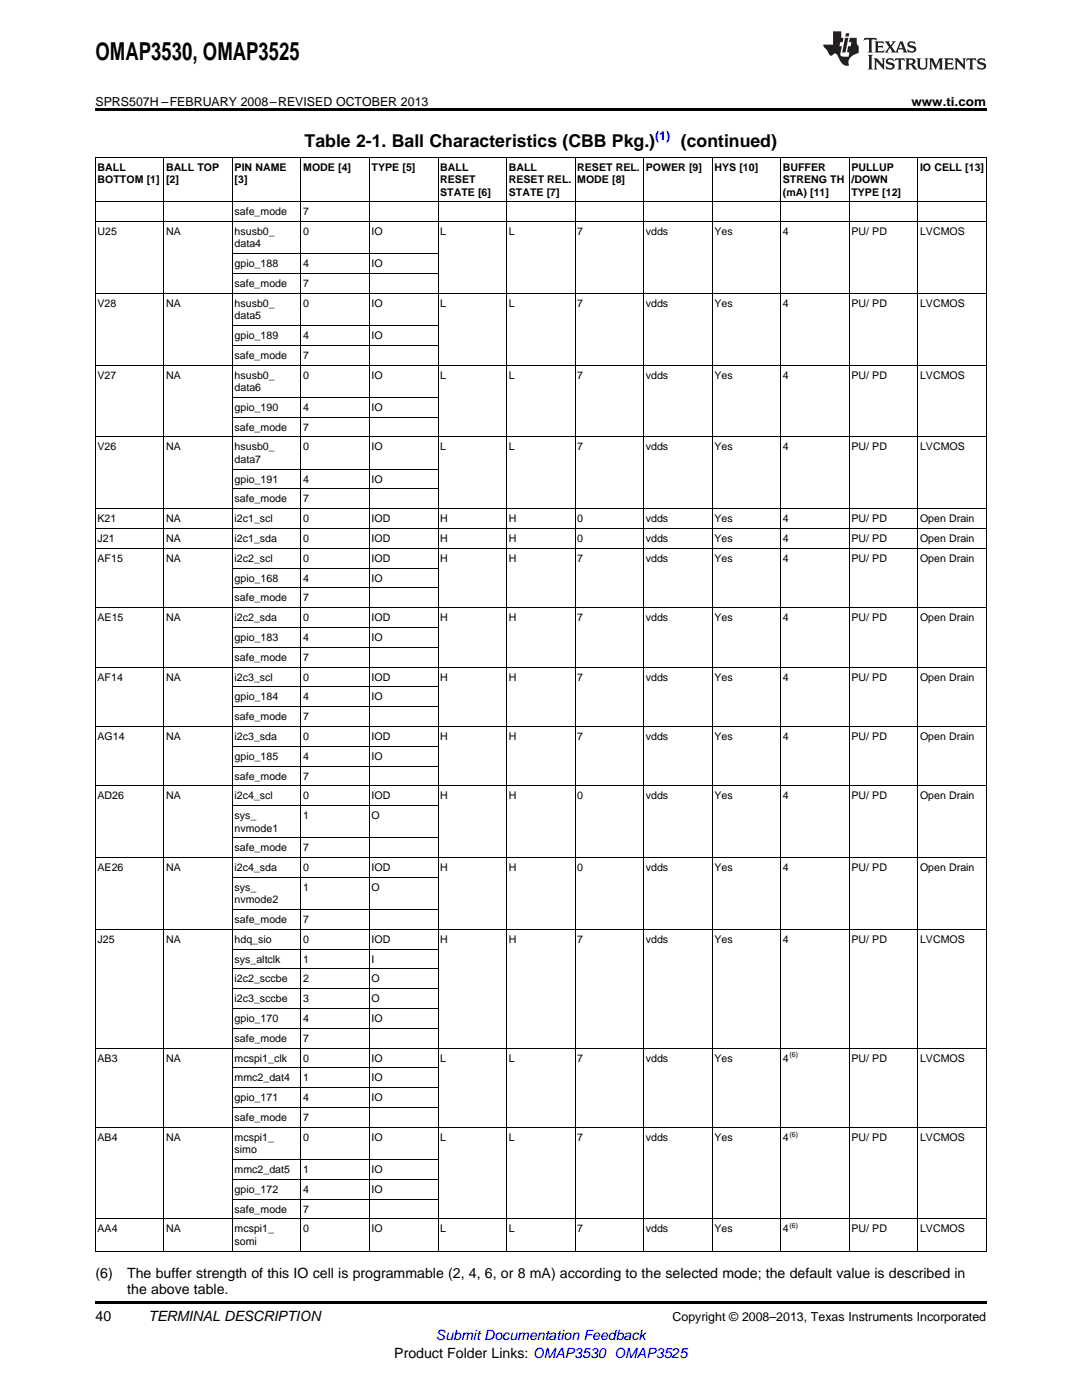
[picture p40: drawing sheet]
<svg xmlns="http://www.w3.org/2000/svg" width="216mm" height="279mm" viewBox="0 0 216 279" stroke-linecap="round" stroke-linejoin="round" font-family="sans-serif">
<defs><g id="words">
<text font-size="4.9" x="19" y="12">OMAP3530, OMAP3525</text>
<g font-size="3.5">
<text x="60.8" y="29.3">Table 2-1. Ball Characteristics (CBB Pkg.)</text>
<text x="135.9" y="29.3">(continued)</text>
</g>
<g font-size="2.8">
<text x="19" y="255.1">(6)</text>
<text x="25.4" y="255.1">The buffer strength of this IO cell is programmable (2, 4, 6, or 8 mA) according to the selected mode; the default value is described in</text>
<text x="19" y="263.6">40</text>
<text x="25.4" y="258.2">the above table.</text>
<text x="29.6" y="263.6">TERMINAL DESCRIPTION</text>
<text x="78.7" y="270.9">Product Folder Links: OMAP3530 OMAP3525</text>
</g>
<text font-size="2.8" fill="#00f" x="87" y="267.4">Submit Documentation Feedback</text>
<g font-size="2.5">
<text x="19" y="21.1">SPRS507H –FEBRUARY 2008–REVISED OCTOBER 2013</text>
<text x="181.9" y="21.1">www.ti.com</text>
<text x="134.2" y="263.6">Copyright © 2008–2013, Texas Instruments Incorporated</text>
</g>
<text font-size="2.5" fill="#00f" x="130.7" y="27.9">(1)</text>
<g font-size="2.1">
<text x="19.5" y="34.1">BALL</text>
<text x="33.1" y="34.1">BALL TOP</text>
<text x="46.8" y="34.1">PIN NAME</text>
<text x="60.5" y="34.1">MODE [4]</text>
<text x="74.2" y="34.1">TYPE [5]</text>
<text x="87.8" y="34.1">BALL</text>
<text x="101.5" y="34.1">BALL</text>
<text x="115.2" y="34.1">RESET REL.</text>
<text x="128.9" y="34.1">POWER [9]</text>
<text x="142.6" y="34.1">HYS [10]</text>
<text x="156.2" y="34.1">BUFFER</text>
<text x="169.9" y="34.1">PULLUP</text>
<text x="183.6" y="34.1">IO CELL [13]</text>
<text x="19.5" y="36.5">BOTTOM [1]</text>
<text x="33.1" y="36.5">[2]</text>
<text x="46.8" y="36.5">[3]</text>
<text x="87.8" y="36.5">RESET</text>
<text x="87.8" y="39">STATE [6]</text>
<text x="101.5" y="36.5">RESET REL.</text>
<text x="101.5" y="39">STATE [7]</text>
<text x="115.2" y="36.5">MODE [8]</text>
<text x="156.2" y="36.5">STRENG TH</text>
<text x="156.2" y="39">(mA) [11]</text>
<text x="169.9" y="36.5">/DOWN</text>
<text x="169.9" y="39">TYPE [12]</text>
<text x="19.5" y="46.9">U25</text>
<text x="33.1" y="46.9">NA</text>
<text x="46.8" y="43">safe_mode</text>
<text x="46.8" y="46.9">hsusb0_</text>
<text x="60.5" y="43">7</text>
<text x="60.5" y="46.9">0</text>
<text x="74.2" y="46.9">IO</text>
<text x="87.8" y="46.9">L</text>
<text x="101.5" y="46.9">L</text>
<text x="115.2" y="46.9">7</text>
<text x="128.9" y="46.9">vdds</text>
<text x="142.6" y="46.9">Yes</text>
<text x="156.2" y="46.9">4</text>
<text x="169.9" y="46.9">PU/ PD</text>
<text x="183.6" y="46.9">LVCMOS</text>
<text x="46.8" y="49.4">data4</text>
<text x="46.8" y="53.3">gpio_188</text>
<text x="60.5" y="53.3">4</text>
<text x="74.2" y="53.3">IO</text>
<text x="46.8" y="57.3">safe_mode</text>
<text x="60.5" y="57.3">7</text>
<text x="19.5" y="61.2">V28</text>
<text x="33.1" y="61.2">NA</text>
<text x="46.8" y="61.2">hsusb0_</text>
<text x="46.8" y="63.7">data5</text>
<text x="60.5" y="61.2">0</text>
<text x="74.2" y="61.2">IO</text>
<text x="87.8" y="61.2">L</text>
<text x="101.5" y="61.2">L</text>
<text x="115.2" y="61.2">7</text>
<text x="128.9" y="61.2">vdds</text>
<text x="142.6" y="61.2">Yes</text>
<text x="156.2" y="61.2">4</text>
<text x="169.9" y="61.2">PU/ PD</text>
<text x="183.6" y="61.2">LVCMOS</text>
<text x="46.8" y="67.7">gpio_189</text>
<text x="46.8" y="71.6">safe_mode</text>
<text x="60.5" y="67.7">4</text>
<text x="60.5" y="71.6">7</text>
<text x="74.2" y="67.7">IO</text>
<text x="19.5" y="75.6">V27</text>
<text x="33.1" y="75.6">NA</text>
<text x="46.8" y="75.6">hsusb0_</text>
<text x="60.5" y="75.6">0</text>
<text x="74.2" y="75.6">IO</text>
<text x="87.8" y="75.6">L</text>
<text x="101.5" y="75.6">L</text>
<text x="115.2" y="75.6">7</text>
<text x="128.9" y="75.6">vdds</text>
<text x="142.6" y="75.6">Yes</text>
<text x="156.2" y="75.6">4</text>
<text x="169.9" y="75.6">PU/ PD</text>
<text x="183.6" y="75.6">LVCMOS</text>
<text x="46.8" y="78">data6</text>
<text x="46.8" y="82">gpio_190</text>
<text x="60.5" y="82">4</text>
<text x="74.2" y="82">IO</text>
<text x="19.5" y="89.9">V26</text>
<text x="33.1" y="89.9">NA</text>
<text x="46.8" y="85.9">safe_mode</text>
<text x="46.8" y="89.9">hsusb0_</text>
<text x="60.5" y="85.9">7</text>
<text x="60.5" y="89.9">0</text>
<text x="74.2" y="89.9">IO</text>
<text x="87.8" y="89.9">L</text>
<text x="101.5" y="89.9">L</text>
<text x="115.2" y="89.9">7</text>
<text x="128.9" y="89.9">vdds</text>
<text x="142.6" y="89.9">Yes</text>
<text x="156.2" y="89.9">4</text>
<text x="169.9" y="89.9">PU/ PD</text>
<text x="183.6" y="89.9">LVCMOS</text>
<text x="46.8" y="92.4">data7</text>
<text x="46.8" y="96.3">gpio_191</text>
<text x="46.8" y="100.3">safe_mode</text>
<text x="60.5" y="96.3">4</text>
<text x="60.5" y="100.3">7</text>
<text x="74.2" y="96.3">IO</text>
<text x="19.5" y="104.2">K21</text>
<text x="33.1" y="104.2">NA</text>
<text x="46.8" y="104.2">i2c1_scl</text>
<text x="60.5" y="104.2">0</text>
<text x="74.2" y="104.2">IOD</text>
<text x="87.8" y="104.2">H</text>
<text x="101.5" y="104.2">H</text>
<text x="115.2" y="104.2">0</text>
<text x="128.9" y="104.2">vdds</text>
<text x="142.6" y="104.2">Yes</text>
<text x="156.2" y="104.2">4</text>
<text x="169.9" y="104.2">PU/ PD</text>
<text x="183.6" y="104.2">Open Drain</text>
<text x="19.5" y="108.2">J21</text>
<text x="19.5" y="112.1">AF15</text>
<text x="33.1" y="108.2">NA</text>
<text x="33.1" y="112.1">NA</text>
<text x="46.8" y="108.2">i2c1_sda</text>
<text x="46.8" y="112.1">i2c2_scl</text>
<text x="60.5" y="108.2">0</text>
<text x="60.5" y="112.1">0</text>
<text x="74.2" y="108.2">IOD</text>
<text x="74.2" y="112.1">IOD</text>
<text x="87.8" y="108.2">H</text>
<text x="87.8" y="112.1">H</text>
<text x="101.5" y="108.2">H</text>
<text x="101.5" y="112.1">H</text>
<text x="115.2" y="108.2">0</text>
<text x="115.2" y="112.1">7</text>
<text x="128.9" y="108.2">vdds</text>
<text x="128.9" y="112.1">vdds</text>
<text x="142.6" y="108.2">Yes</text>
<text x="142.6" y="112.1">Yes</text>
<text x="156.2" y="108.2">4</text>
<text x="156.2" y="112.1">4</text>
<text x="169.9" y="108.2">PU/ PD</text>
<text x="169.9" y="112.1">PU/ PD</text>
<text x="183.6" y="108.2">Open Drain</text>
<text x="183.6" y="112.1">Open Drain</text>
<text x="46.8" y="116.1">gpio_168</text>
<text x="60.5" y="116.1">4</text>
<text x="74.2" y="116.1">IO</text>
<text x="19.5" y="124">AE15</text>
<text x="33.1" y="124">NA</text>
<text x="46.8" y="120">safe_mode</text>
<text x="46.8" y="124">i2c2_sda</text>
<text x="60.5" y="120">7</text>
<text x="60.5" y="124">0</text>
<text x="74.2" y="124">IOD</text>
<text x="87.8" y="124">H</text>
<text x="101.5" y="124">H</text>
<text x="115.2" y="124">7</text>
<text x="128.9" y="124">vdds</text>
<text x="142.6" y="124">Yes</text>
<text x="156.2" y="124">4</text>
<text x="169.9" y="124">PU/ PD</text>
<text x="183.6" y="124">Open Drain</text>
<text x="46.8" y="127.9">gpio_183</text>
<text x="46.8" y="131.9">safe_mode</text>
<text x="60.5" y="127.9">4</text>
<text x="60.5" y="131.9">7</text>
<text x="74.2" y="127.9">IO</text>
<text x="19.5" y="135.8">AF14</text>
<text x="33.1" y="135.8">NA</text>
<text x="46.8" y="135.8">i2c3_scl</text>
<text x="60.5" y="135.8">0</text>
<text x="74.2" y="135.8">IOD</text>
<text x="87.8" y="135.8">H</text>
<text x="101.5" y="135.8">H</text>
<text x="115.2" y="135.8">7</text>
<text x="128.9" y="135.8">vdds</text>
<text x="142.6" y="135.8">Yes</text>
<text x="156.2" y="135.8">4</text>
<text x="169.9" y="135.8">PU/ PD</text>
<text x="183.6" y="135.8">Open Drain</text>
<text x="46.8" y="139.8">gpio_184</text>
<text x="46.8" y="143.7">safe_mode</text>
<text x="60.5" y="139.8">4</text>
<text x="60.5" y="143.7">7</text>
<text x="74.2" y="139.8">IO</text>
<text x="19.5" y="147.7">AG14</text>
<text x="33.1" y="147.7">NA</text>
<text x="46.8" y="147.7">i2c3_sda</text>
<text x="60.5" y="147.7">0</text>
<text x="74.2" y="147.7">IOD</text>
<text x="87.8" y="147.7">H</text>
<text x="101.5" y="147.7">H</text>
<text x="115.2" y="147.7">7</text>
<text x="128.9" y="147.7">vdds</text>
<text x="142.6" y="147.7">Yes</text>
<text x="156.2" y="147.7">4</text>
<text x="169.9" y="147.7">PU/ PD</text>
<text x="183.6" y="147.7">Open Drain</text>
<text x="46.8" y="151.6">gpio_185</text>
<text x="46.8" y="155.6">safe_mode</text>
<text x="60.5" y="151.6">4</text>
<text x="60.5" y="155.6">7</text>
<text x="74.2" y="151.6">IO</text>
<text x="19.5" y="159.5">AD26</text>
<text x="33.1" y="159.5">NA</text>
<text x="46.8" y="159.5">i2c4_scl</text>
<text x="60.5" y="159.5">0</text>
<text x="74.2" y="159.5">IOD</text>
<text x="87.8" y="159.5">H</text>
<text x="101.5" y="159.5">H</text>
<text x="115.2" y="159.5">0</text>
<text x="128.9" y="159.5">vdds</text>
<text x="142.6" y="159.5">Yes</text>
<text x="156.2" y="159.5">4</text>
<text x="169.9" y="159.5">PU/ PD</text>
<text x="183.6" y="159.5">Open Drain</text>
<text x="46.8" y="163.5">sys_</text>
<text x="46.8" y="165.9">nvmode1</text>
<text x="60.5" y="163.5">1</text>
<text x="74.2" y="163.5">O</text>
<text x="19.5" y="173.8">AE26</text>
<text x="33.1" y="173.8">NA</text>
<text x="46.8" y="169.9">safe_mode</text>
<text x="46.8" y="173.8">i2c4_sda</text>
<text x="60.5" y="169.9">7</text>
<text x="60.5" y="173.8">0</text>
<text x="74.2" y="173.8">IOD</text>
<text x="87.8" y="173.8">H</text>
<text x="101.5" y="173.8">H</text>
<text x="115.2" y="173.8">0</text>
<text x="128.9" y="173.8">vdds</text>
<text x="142.6" y="173.8">Yes</text>
<text x="156.2" y="173.8">4</text>
<text x="169.9" y="173.8">PU/ PD</text>
<text x="183.6" y="173.8">Open Drain</text>
<text x="46.8" y="177.8">sys_</text>
<text x="60.5" y="177.8">1</text>
<text x="74.2" y="177.8">O</text>
<text x="46.8" y="180.3">nvmode2</text>
<text x="46.8" y="184.2">safe_mode</text>
<text x="60.5" y="184.2">7</text>
<text x="19.5" y="188.2">J25</text>
<text x="33.1" y="188.2">NA</text>
<text x="46.8" y="188.2">hdq_sio</text>
<text x="60.5" y="188.2">0</text>
<text x="74.2" y="188.2">IOD</text>
<text x="87.8" y="188.2">H</text>
<text x="101.5" y="188.2">H</text>
<text x="115.2" y="188.2">7</text>
<text x="128.9" y="188.2">vdds</text>
<text x="142.6" y="188.2">Yes</text>
<text x="156.2" y="188.2">4</text>
<text x="169.9" y="188.2">PU/ PD</text>
<text x="183.6" y="188.2">LVCMOS</text>
<text x="46.8" y="192.1">sys_altclk</text>
<text x="46.8" y="196.1">i2c2_sccbe</text>
<text x="60.5" y="192.1">1</text>
<text x="60.5" y="196.1">2</text>
<text x="74.2" y="192.1">I</text>
<text x="74.2" y="196.1">O</text>
<text x="46.8" y="200">i2c3_sccbe</text>
<text x="46.8" y="204">gpio_170</text>
<text x="60.5" y="200">3</text>
<text x="60.5" y="204">4</text>
<text x="74.2" y="200">O</text>
<text x="74.2" y="204">IO</text>
<text x="46.8" y="207.9">safe_mode</text>
<text x="60.5" y="207.9">7</text>
<text x="19.5" y="211.9">AB3</text>
<text x="33.1" y="211.9">NA</text>
<text x="46.8" y="211.9">mcspi1_clk</text>
<text x="46.8" y="215.8">mmc2_dat4</text>
<text x="60.5" y="211.9">0</text>
<text x="60.5" y="215.8">1</text>
<text x="74.2" y="211.9">IO</text>
<text x="74.2" y="215.8">IO</text>
<text x="87.8" y="211.9">L</text>
<text x="101.5" y="211.9">L</text>
<text x="115.2" y="211.9">7</text>
<text x="128.9" y="211.9">vdds</text>
<text x="142.6" y="211.9">Yes</text>
<text x="156.2" y="211.9">4</text>
<text x="169.9" y="211.9">PU/ PD</text>
<text x="183.6" y="211.9">LVCMOS</text>
<text x="46.8" y="219.8">gpio_171</text>
<text x="60.5" y="219.8">4</text>
<text x="74.2" y="219.8">IO</text>
<text x="19.5" y="227.7">AB4</text>
<text x="33.1" y="227.7">NA</text>
<text x="46.8" y="223.7">safe_mode</text>
<text x="46.8" y="227.7">mcspi1_</text>
<text x="60.5" y="223.7">7</text>
<text x="60.5" y="227.7">0</text>
<text x="74.2" y="227.7">IO</text>
<text x="87.8" y="227.7">L</text>
<text x="101.5" y="227.7">L</text>
<text x="115.2" y="227.7">7</text>
<text x="128.9" y="227.7">vdds</text>
<text x="142.6" y="227.7">Yes</text>
<text x="156.2" y="227.7">4</text>
<text x="169.9" y="227.7">PU/ PD</text>
<text x="183.6" y="227.7">LVCMOS</text>
<text x="46.8" y="230.2">simo</text>
<text x="46.8" y="234.1">mmc2_dat5</text>
<text x="46.8" y="238.1">gpio_172</text>
<text x="60.5" y="234.1">1</text>
<text x="60.5" y="238.1">4</text>
<text x="74.2" y="234.1">IO</text>
<text x="74.2" y="238.1">IO</text>
<text x="19.5" y="246">AA4</text>
<text x="33.1" y="246">NA</text>
<text x="46.8" y="242">safe_mode</text>
<text x="46.8" y="246">mcspi1_</text>
<text x="60.5" y="242">7</text>
<text x="60.5" y="246">0</text>
<text x="74.2" y="246">IO</text>
<text x="87.8" y="246">L</text>
<text x="101.5" y="246">L</text>
<text x="115.2" y="246">7</text>
<text x="128.9" y="246">vdds</text>
<text x="142.6" y="246">Yes</text>
<text x="156.2" y="246">4</text>
<text x="169.9" y="246">PU/ PD</text>
<text x="183.6" y="246">LVCMOS</text>
<text x="46.8" y="248.4">somi</text>
</g>
<g font-size="1.4">
<text x="157.5" y="211">(6)</text>
<text x="157.5" y="226.8">(6)</text>
<text x="157.5" y="245.1">(6)</text>
</g>
</g></defs>
<path d="M19 21.6h177.8v.6h-177.8zM19 259.7h177.8v.5h-177.8z" fill="#000"/>
<g fill="none" stroke="#000" stroke-width=".2">
<path d="M19 31.4h177.8v218.3h-177.8zM32.7 31.4v218.3M46.4 31.4v218.3M60.1 31.4v218.3M73.7 31.4v218.3M87.4 31.4v218.3M101.1 31.4v218.3M114.7 31.4v218.3M128.4 31.4v218.3M142.1 31.4v218.3M155.8 31.4v218.3M169.5 31.4v218.3"/>
<path d="M183.1 31.4v218.3M19 58.5h177.8M19 44.2h177.8M19 40.3h177.8M46.4 54.6h41M46.4 50.6h41M19 72.9h177.8M46.4 79.3h41M46.4 68.9h41M46.4 65h41M19 87.2h177.8M46.4 97.6h41"/>
<path d="M46.4 93.6h41M46.4 83.2h41M19 109.4h177.8M19 105.5h177.8M19 101.5h177.8M46.4 117.3h41M46.4 113.4h41M19 133.1h177.8M19 121.3h177.8M46.4 137.1h41M46.4 129.2h41M46.4 125.2h41"/>
<path d="M19 156.8h177.8M19 145h177.8M46.4 152.9h41M46.4 148.9h41M46.4 141h41M19 171.2h177.8M46.4 175.1h41M46.4 167.2h41M46.4 160.8h41M19 185.5h177.8M46.4 197.3h41M46.4 193.4h41"/>
<path d="M46.4 189.4h41M46.4 181.5h41M19 209.2h177.8M46.4 217.1h41M46.4 213.1h41M46.4 205.2h41M46.4 201.3h41M19 225h177.8M46.4 239.3h41M46.4 235.4h41M46.4 231.4h41M46.4 221h41"/>
<path d="M19 243.3h177.8"/>
</g>
<g fill="#231f20">
<path d="M172.5 7.6l-.1 .5 .4-.2h.6v.1v2.1l-.2 .4h.9l-.2-.4v-2.1l.1-.1h.5l.5 .2-.2-.5zM174.5 8.3l.2 .3v1.5l-.2 .4h1.8l.2-.6a1.04 1.04 0 0 1-1.3 .2v-.7h.6l.3 .2v-.6l-.3 .2h-.6v-.6l.8-.1 .4 .3-.2-.5zM176.5 8.3l.9 1.1-.9 1.1h.8l-.2-.2 .4-.7 .5 .7-.2 .2h1.5l-.2-.2 .2-.4h.9l.1 .4-.2 .2h1l-.3-.3-.7-1.9h-.5l-.9 2-.8-1 .9-1h-.8l.1 .3-.4 .5-.3-.6 .1-.2zM179.7 8.6l.4 1h-.7zM181.3 8.4a.63 .63 0 0 0-.2 .7 .63 .63 0 0 0 .6 .4l.6 .2 .1 .2a.75 .75 0 0 1-.7 .4 .75 .75 0 0 1-.6-.5l.1 .7 .1-.1a1.11 1.11 0 0 0 1.5-.6 1.13 1.13 0 0 0-1.2-.8l-.1-.4a1.04 1.04 0 0 1 1.2 .2l-.2-.5-.2 .1-.4-.2zM173.2 10.9l.2 .4v2.2l-.2 .4h1l-.3-.4v-2.2l.3-.4zM174.3 11.6l.3 .4v1.5l-.3 .4h.8l-.2-.4v-1.3l1.5 1.7v-1.9l.2-.4h-.7l.2 .4v.9l-1.1-1.3zM177 11.8a.62 .62 0 0 0-.2 .7 .62 .62 0 0 0 .6 .4l.6 .1 .1 .3a.76 .76 0 0 1-.7 .3 .76 .76 0 0 1-.7-.4l.2 .7 .1-.1a1.11 1.11 0 0 0 1.5-.6 1.13 1.13 0 0 0-1.2-.8l-.1-.4a1.04 1.04 0 0 1 1.2 .2l-.2-.6-.2 .1-.5-.1zM178.7 11.6l-.2 .6a.61 .61 0 0 1 .8-.3v1.6l-.2 .4h.9l-.2-.4v-1.6a.63 .63 0 0 1 .7 .3l-.1-.6zM180.6 11.6l.3 .4v1.5l-.3 .4h1l-.2-.2-.1-.8 .6 .2a.76 .76 0 0 0 1.2 .7l-1-1a.58 .58 0 0 0 .6-.5 .58 .58 0 0 0-.5-.6zM181.4 11.9h.1a.45 .45 0 0 1 .5 .1 .45 .45 0 0 1 .1 .5l-.8 .2zM182.9 11.6l.2 .2a2.17 2.17 0 0 0 .3 1.9 .99 .99 0 0 0 1.6-.6v-1.1l.2-.4h-.7l.2 .2a1.92 1.92 0 0 1-.2 1.8 .6 .6 0 0 1-.9-.5v-1.1l.2-.4zM185.4 11.6l.2 .4v1.5l-.2 .4h.7l-.2-.4v-1.4l.8 1.8 .8-1.8v1.4l-.2 .4h.9l-.2-.4v-1.5l.2-.4h-.8l-.6 1.5-.6-1.5zM188.4 11.6l.2 .4v1.5l-.2 .4h1.8l.1-.6a1.04 1.04 0 0 1-1.2 .1v-.6h.5l.4 .2v-.6l-.4 .2h-.5v-.7h.8l.3 .3-.1-.6zM190.5 11.6l.2 .4v1.5l-.2 .4h.7l-.2-.4v-1.3l1.5 1.7v-1.9l.2-.4h-.7l.2 .4v.9l-1.1-1.3zM192.9 11.6l-.1 .6a.61 .61 0 0 1 .7-.3l.1 1.6-.3 .4h1l-.3-.4 .1-1.6a.63 .63 0 0 1 .7 .3l-.1-.6zM195.2 11.8a.62 .62 0 0 0-.2 .7 .62 .62 0 0 0 .6 .4l.6 .1 .1 .3a.76 .76 0 0 1-.7 .3 .76 .76 0 0 1-.6-.4l.1 .7 .1-.1a1.11 1.11 0 0 0 1.6-.6 1.13 1.13 0 0 0-1.3-.8l-.1-.4a1.04 1.04 0 0 1 1.2 .2l-.1-.6-.2 .1-.5-.1z"/>
<path d="M166.2 6.3v2.6h-1.9v.4l.8 .9a.91 .91 0 0 0 1 .8 .56 .56 0 0 1 .5-.3 .56 .56 0 0 1 .5 .3l.4 .8a1.53 1.53 0 0 0 1.9 1.2 1.54 1.54 0 0 1 1-2.1l.9-.3v-1.4a1.52 1.52 0 0 1-.4-1.6h-1.3l-.2 .8h.5l-.2 .8h-.5l-.1 1v.2l.4 .1-.2 .8a1.93 1.93 0 0 1-1.6-.3l.3-1.8h-.5l.2-.8h.4l.2-.8h-.4v-1.3zM168.6 7.6l-.6 2.9h.7l.6-2.9zM168.8 6.6l-.1 .7h.6l.2-.7z"/>
</g>
<use href="#words"/>
</svg>
